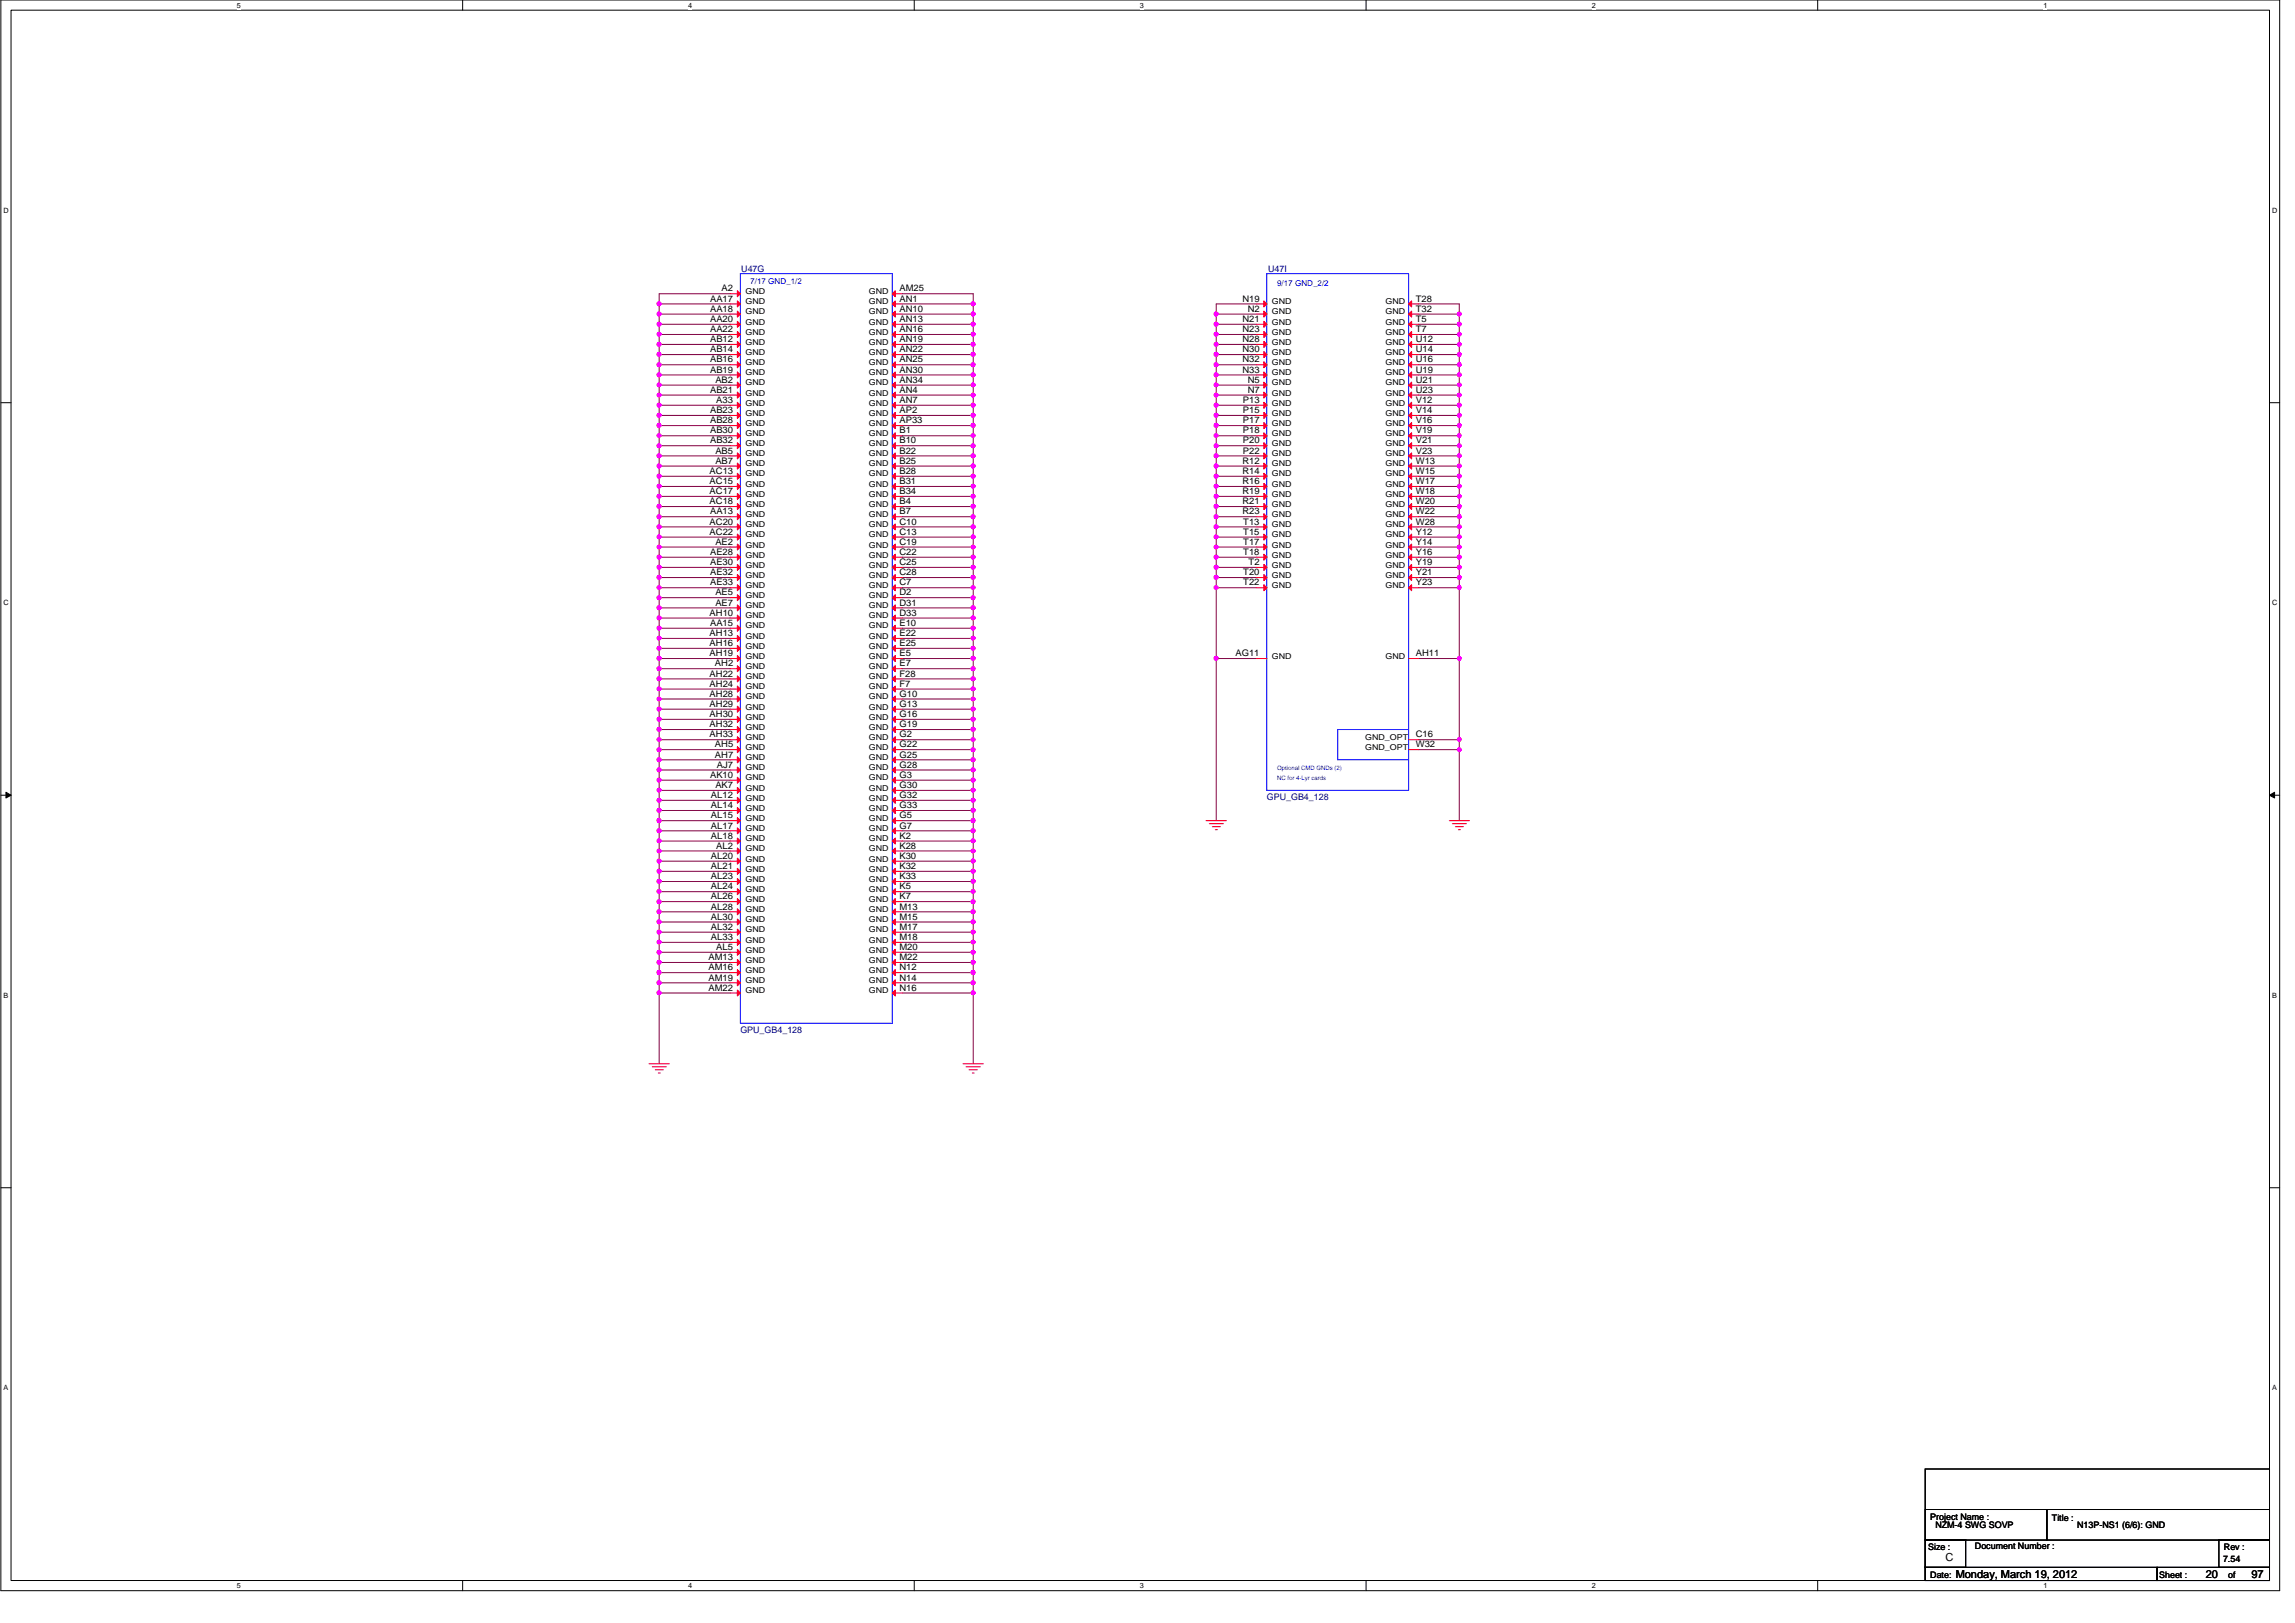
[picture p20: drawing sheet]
<svg xmlns="http://www.w3.org/2000/svg" width="420mm" height="297mm" viewBox="0 0 420 297" stroke-linecap="round" stroke-linejoin="round" font-family="sans-serif">
<defs><g id="words">
<g font-size="2">
<text x="356.2" y="285.6">C</text>
<text x="358" y="288.8">Monday, March 19, 2012</text>
<text x="403.8" y="288.8">20</text>
<text x="412.2" y="288.8">97</text>
</g>
<g font-size="1.7">
<text x="132.1" y="53.3">A2</text>
<text x="164.7" y="53.3">AM25</text>
<text x="130" y="58.9">AA20</text>
<text x="130" y="57.1">AA18</text>
<text x="130" y="55.2">AA17</text>
<text x="164.7" y="58.9">AN13</text>
<text x="164.7" y="57.1">AN10</text>
<text x="164.7" y="55.2">AN1</text>
<text x="227.4" y="58.9">N21</text>
<text x="227.4" y="55.2">N19</text>
<text x="228.4" y="57.1">N2</text>
<text x="259.2" y="58.9">T5</text>
<text x="259.2" y="57.1">T32</text>
<text x="259.2" y="55.2">T28</text>
<text x="130" y="64.5">AB14</text>
<text x="130" y="62.6">AB12</text>
<text x="130" y="60.8">AA22</text>
<text x="164.7" y="64.5">AN22</text>
<text x="164.7" y="62.6">AN19</text>
<text x="164.7" y="60.8">AN16</text>
<text x="227.4" y="64.5">N30</text>
<text x="227.4" y="62.6">N28</text>
<text x="227.4" y="60.8">N23</text>
<text x="259.2" y="64.5">U14</text>
<text x="259.2" y="62.6">U12</text>
<text x="259.2" y="60.8">T7</text>
<text x="130" y="71.9">AB21</text>
<text x="130" y="68.2">AB19</text>
<text x="130" y="66.3">AB16</text>
<text x="131" y="70.1">AB2</text>
<text x="164.7" y="71.9">AN4</text>
<text x="164.7" y="70.1">AN34</text>
<text x="164.7" y="68.2">AN30</text>
<text x="164.7" y="66.3">AN25</text>
<text x="227.4" y="68.2">N33</text>
<text x="227.4" y="66.3">N32</text>
<text x="228.4" y="71.9">N7</text>
<text x="228.4" y="70.1">N5</text>
<text x="259.2" y="71.9">U23</text>
<text x="259.2" y="70.1">U21</text>
<text x="259.2" y="68.2">U19</text>
<text x="259.2" y="66.3">U16</text>
<text x="130" y="77.5">AB28</text>
<text x="130" y="75.6">AB23</text>
<text x="131.1" y="73.7">A33</text>
<text x="164.7" y="77.5">AP33</text>
<text x="164.7" y="75.6">AP2</text>
<text x="164.7" y="73.7">AN7</text>
<text x="227.5" y="77.5">P17</text>
<text x="227.5" y="75.6">P15</text>
<text x="227.5" y="73.7">P13</text>
<text x="259.2" y="77.5">V16</text>
<text x="259.2" y="75.6">V14</text>
<text x="259.2" y="73.7">V12</text>
<text x="130" y="81.2">AB32</text>
<text x="130" y="79.3">AB30</text>
<text x="131" y="83">AB5</text>
<text x="164.7" y="83">B22</text>
<text x="164.7" y="81.2">B10</text>
<text x="164.7" y="79.3">B1</text>
<text x="227.5" y="83">P22</text>
<text x="227.5" y="81.2">P20</text>
<text x="227.5" y="79.3">P18</text>
<text x="259.2" y="83">V23</text>
<text x="259.2" y="81.2">V21</text>
<text x="259.2" y="79.3">V19</text>
<text x="129.9" y="88.6">AC15</text>
<text x="129.9" y="86.7">AC13</text>
<text x="131" y="84.9">AB7</text>
<text x="164.7" y="88.6">B31</text>
<text x="164.7" y="86.7">B28</text>
<text x="164.7" y="84.9">B25</text>
<text x="227.4" y="88.6">R16</text>
<text x="227.4" y="86.7">R14</text>
<text x="227.4" y="84.9">R12</text>
<text x="259.2" y="88.6">W17</text>
<text x="259.2" y="86.7">W15</text>
<text x="259.2" y="84.9">W13</text>
<text x="129.9" y="92.3">AC18</text>
<text x="129.9" y="90.4">AC17</text>
<text x="130" y="94.1">AA13</text>
<text x="164.7" y="94.1">B7</text>
<text x="164.7" y="92.3">B4</text>
<text x="164.7" y="90.4">B34</text>
<text x="227.4" y="94.1">R23</text>
<text x="227.4" y="92.3">R21</text>
<text x="227.4" y="90.4">R19</text>
<text x="259.2" y="94.1">W22</text>
<text x="259.2" y="92.3">W20</text>
<text x="259.2" y="90.4">W18</text>
<text x="129.9" y="97.9">AC22</text>
<text x="129.9" y="96">AC20</text>
<text x="130" y="101.6">AE28</text>
<text x="131" y="99.7">AE2</text>
<text x="164.7" y="101.6">C22</text>
<text x="164.7" y="99.7">C19</text>
<text x="164.7" y="97.9">C13</text>
<text x="164.7" y="96">C10</text>
<text x="227.6" y="101.6">T18</text>
<text x="227.6" y="99.7">T17</text>
<text x="227.6" y="97.9">T15</text>
<text x="227.6" y="96">T13</text>
<text x="259.2" y="101.6">Y16</text>
<text x="259.2" y="99.7">Y14</text>
<text x="259.2" y="97.9">Y12</text>
<text x="259.2" y="96">W28</text>
<text x="130" y="107.1">AE33</text>
<text x="130" y="105.3">AE32</text>
<text x="130" y="103.4">AE30</text>
<text x="164.7" y="107.1">C7</text>
<text x="164.7" y="105.3">C28</text>
<text x="164.7" y="103.4">C25</text>
<text x="227.6" y="107.1">T22</text>
<text x="227.6" y="105.3">T20</text>
<text x="228.6" y="103.4">T2</text>
<text x="259.2" y="107.1">Y23</text>
<text x="259.2" y="105.3">Y21</text>
<text x="259.2" y="103.4">Y19</text>
<text x="129.9" y="112.7">AH10</text>
<text x="131" y="110.8">AE7</text>
<text x="131" y="109">AE5</text>
<text x="164.7" y="112.7">D33</text>
<text x="164.7" y="110.8">D31</text>
<text x="164.7" y="109">D2</text>
<text x="129.9" y="118.2">AH16</text>
<text x="129.9" y="116.4">AH13</text>
<text x="130" y="114.6">AA15</text>
<text x="164.7" y="118.2">E25</text>
<text x="164.7" y="116.4">E22</text>
<text x="164.7" y="114.6">E10</text>
<text x="129.9" y="125.7">AH24</text>
<text x="129.9" y="123.8">AH22</text>
<text x="129.9" y="120.1">AH19</text>
<text x="130.9" y="122">AH2</text>
<text x="164.7" y="125.7">F7</text>
<text x="164.7" y="123.8">F28</text>
<text x="164.7" y="122">E7</text>
<text x="164.7" y="120.1">E5</text>
<text x="226.2" y="120.1">AG11</text>
<text x="259.2" y="120.1">AH11</text>
<text x="129.9" y="131.2">AH30</text>
<text x="129.9" y="129.4">AH29</text>
<text x="129.9" y="127.5">AH28</text>
<text x="164.7" y="131.2">G16</text>
<text x="164.7" y="129.4">G13</text>
<text x="164.7" y="127.5">G10</text>
<text x="129.9" y="135">AH33</text>
<text x="129.9" y="133.1">AH32</text>
<text x="130.9" y="136.8">AH5</text>
<text x="164.7" y="136.8">G22</text>
<text x="164.7" y="135">G2</text>
<text x="164.7" y="133.1">G19</text>
<text x="259.2" y="136.8">W32</text>
<text x="259.2" y="135">C16</text>
<text x="130" y="142.4">AK10</text>
<text x="130.9" y="138.6">AH7</text>
<text x="131.3" y="140.5">AJ7</text>
<text x="164.7" y="142.4">G3</text>
<text x="164.7" y="140.5">G28</text>
<text x="164.7" y="138.6">G25</text>
<text x="130.2" y="149.8">AL15</text>
<text x="130.2" y="147.9">AL14</text>
<text x="130.2" y="146">AL12</text>
<text x="131" y="144.2">AK7</text>
<text x="164.7" y="149.8">G5</text>
<text x="164.7" y="147.9">G33</text>
<text x="164.7" y="146">G32</text>
<text x="164.7" y="144.2">G30</text>
<text x="130.2" y="153.5">AL18</text>
<text x="130.2" y="151.6">AL17</text>
<text x="131.1" y="155.3">AL2</text>
<text x="164.7" y="155.3">K28</text>
<text x="164.7" y="153.5">K2</text>
<text x="164.7" y="151.6">G7</text>
<text x="130.2" y="160.9">AL23</text>
<text x="130.2" y="159">AL21</text>
<text x="130.2" y="157.2">AL20</text>
<text x="164.7" y="160.9">K33</text>
<text x="164.7" y="159">K32</text>
<text x="164.7" y="157.2">K30</text>
<text x="130.2" y="166.5">AL28</text>
<text x="130.2" y="164.6">AL26</text>
<text x="130.2" y="162.8">AL24</text>
<text x="164.7" y="166.5">M13</text>
<text x="164.7" y="164.6">K7</text>
<text x="164.7" y="162.8">K5</text>
<text x="130.2" y="172">AL33</text>
<text x="130.2" y="170.2">AL32</text>
<text x="130.2" y="168.3">AL30</text>
<text x="131.1" y="173.9">AL5</text>
<text x="164.7" y="173.9">M20</text>
<text x="164.7" y="172">M18</text>
<text x="164.7" y="170.2">M17</text>
<text x="164.7" y="168.3">M15</text>
<text x="129.7" y="179.5">AM19</text>
<text x="129.7" y="177.6">AM16</text>
<text x="129.7" y="175.7">AM13</text>
<text x="164.7" y="179.5">N14</text>
<text x="164.7" y="177.6">N12</text>
<text x="164.7" y="175.7">M22</text>
<text x="129.7" y="181.3">AM22</text>
<text x="164.7" y="181.3">N16</text>
<text x="353.4" y="278.1">Project Name :</text>
<text x="354.3" y="279.6">NZM-4 SWG SOVP</text>
<text x="375.7" y="278.3">Title :</text>
<text x="380.3" y="279.6">N13P-NS1 (6/6): GND</text>
<text x="353" y="283.7">Size :</text>
<text x="361.6" y="283.5">Document Number :</text>
<text x="407" y="285.9">7.54</text>
<text x="407.1" y="283.7">Rev :</text>
<text x="353.4" y="288.7">Date:</text>
<text x="395.3" y="288.7">Sheet :</text>
<text x="407.9" y="288.7">of</text>
</g>
<g font-size="1.7" fill="#000080">
<text x="135.7" y="49.9">U47G</text>
<text x="232.1" y="49.7">U47I</text>
<text x="231.9" y="146.5">GPU_GB4_128</text>
<text x="135.5" y="189.1">GPU_GB4_128</text>
</g>
<g font-size="1.5">
<text x="136.5" y="53.8">GND</text>
<text x="159.1" y="53.8">GND</text>
<text x="136.5" y="59.4">GND</text>
<text x="136.5" y="57.5">GND</text>
<text x="136.5" y="55.7">GND</text>
<text x="159.1" y="59.4">GND</text>
<text x="159.1" y="57.5">GND</text>
<text x="159.1" y="55.7">GND</text>
<text x="232.9" y="59.4">GND</text>
<text x="232.9" y="57.5">GND</text>
<text x="232.9" y="55.7">GND</text>
<text x="253.6" y="59.4">GND</text>
<text x="253.6" y="57.5">GND</text>
<text x="253.6" y="55.7">GND</text>
<text x="136.5" y="65">GND</text>
<text x="136.5" y="63.1">GND</text>
<text x="136.5" y="61.3">GND</text>
<text x="159.1" y="65">GND</text>
<text x="159.1" y="63.1">GND</text>
<text x="159.1" y="61.3">GND</text>
<text x="232.9" y="65">GND</text>
<text x="232.9" y="63.1">GND</text>
<text x="232.9" y="61.3">GND</text>
<text x="253.6" y="65">GND</text>
<text x="253.6" y="63.1">GND</text>
<text x="253.6" y="61.3">GND</text>
<text x="136.5" y="70.5">GND</text>
<text x="136.5" y="68.7">GND</text>
<text x="136.5" y="66.8">GND</text>
<text x="159.1" y="70.5">GND</text>
<text x="159.1" y="68.7">GND</text>
<text x="159.1" y="66.8">GND</text>
<text x="232.9" y="70.5">GND</text>
<text x="232.9" y="68.7">GND</text>
<text x="232.9" y="66.8">GND</text>
<text x="253.6" y="70.5">GND</text>
<text x="253.6" y="68.7">GND</text>
<text x="253.6" y="66.8">GND</text>
<text x="136.5" y="77.9">GND</text>
<text x="136.5" y="76.1">GND</text>
<text x="136.5" y="74.3">GND</text>
<text x="136.5" y="72.4">GND</text>
<text x="159.1" y="77.9">GND</text>
<text x="159.1" y="76.1">GND</text>
<text x="159.1" y="74.3">GND</text>
<text x="159.1" y="72.4">GND</text>
<text x="232.9" y="77.9">GND</text>
<text x="232.9" y="76.1">GND</text>
<text x="232.9" y="74.3">GND</text>
<text x="232.9" y="72.4">GND</text>
<text x="253.6" y="77.9">GND</text>
<text x="253.6" y="76.1">GND</text>
<text x="253.6" y="74.3">GND</text>
<text x="253.6" y="72.4">GND</text>
<text x="136.5" y="83.5">GND</text>
<text x="136.5" y="81.7">GND</text>
<text x="136.5" y="79.8">GND</text>
<text x="159.1" y="83.5">GND</text>
<text x="159.1" y="81.7">GND</text>
<text x="159.1" y="79.8">GND</text>
<text x="232.9" y="83.5">GND</text>
<text x="232.9" y="81.7">GND</text>
<text x="232.9" y="79.8">GND</text>
<text x="253.6" y="83.5">GND</text>
<text x="253.6" y="81.7">GND</text>
<text x="253.6" y="79.8">GND</text>
<text x="136.5" y="89.1">GND</text>
<text x="136.5" y="87.2">GND</text>
<text x="136.5" y="85.3">GND</text>
<text x="159.1" y="89.1">GND</text>
<text x="159.1" y="87.2">GND</text>
<text x="159.1" y="85.3">GND</text>
<text x="232.9" y="89.1">GND</text>
<text x="232.9" y="87.2">GND</text>
<text x="232.9" y="85.3">GND</text>
<text x="253.6" y="89.1">GND</text>
<text x="253.6" y="87.2">GND</text>
<text x="253.6" y="85.3">GND</text>
<text x="136.5" y="94.6">GND</text>
<text x="136.5" y="92.8">GND</text>
<text x="136.5" y="90.9">GND</text>
<text x="159.1" y="94.6">GND</text>
<text x="159.1" y="92.8">GND</text>
<text x="159.1" y="90.9">GND</text>
<text x="232.9" y="94.6">GND</text>
<text x="232.9" y="92.8">GND</text>
<text x="232.9" y="90.9">GND</text>
<text x="253.6" y="94.6">GND</text>
<text x="253.6" y="92.8">GND</text>
<text x="253.6" y="90.9">GND</text>
<text x="136.5" y="100.2">GND</text>
<text x="136.5" y="98.3">GND</text>
<text x="136.5" y="96.5">GND</text>
<text x="159.1" y="100.2">GND</text>
<text x="159.1" y="98.3">GND</text>
<text x="159.1" y="96.5">GND</text>
<text x="232.9" y="100.2">GND</text>
<text x="232.9" y="98.3">GND</text>
<text x="232.9" y="96.5">GND</text>
<text x="253.6" y="100.2">GND</text>
<text x="253.6" y="98.3">GND</text>
<text x="253.6" y="96.5">GND</text>
<text x="136.5" y="107.6">GND</text>
<text x="136.5" y="105.7">GND</text>
<text x="136.5" y="103.9">GND</text>
<text x="136.5" y="102.1">GND</text>
<text x="159.1" y="107.6">GND</text>
<text x="159.1" y="105.7">GND</text>
<text x="159.1" y="103.9">GND</text>
<text x="159.1" y="102.1">GND</text>
<text x="232.9" y="107.6">GND</text>
<text x="232.9" y="105.7">GND</text>
<text x="232.9" y="103.9">GND</text>
<text x="232.9" y="102.1">GND</text>
<text x="253.6" y="107.6">GND</text>
<text x="253.6" y="105.7">GND</text>
<text x="253.6" y="103.9">GND</text>
<text x="253.6" y="102.1">GND</text>
<text x="136.5" y="113.2">GND</text>
<text x="136.5" y="111.3">GND</text>
<text x="136.5" y="109.5">GND</text>
<text x="159.1" y="113.2">GND</text>
<text x="159.1" y="111.3">GND</text>
<text x="159.1" y="109.5">GND</text>
<text x="136.5" y="118.7">GND</text>
<text x="136.5" y="116.9">GND</text>
<text x="136.5" y="115">GND</text>
<text x="159.1" y="118.7">GND</text>
<text x="159.1" y="116.9">GND</text>
<text x="159.1" y="115">GND</text>
<text x="136.5" y="124.3">GND</text>
<text x="136.5" y="122.4">GND</text>
<text x="136.5" y="120.6">GND</text>
<text x="159.1" y="124.3">GND</text>
<text x="159.1" y="122.4">GND</text>
<text x="159.1" y="120.6">GND</text>
<text x="232.9" y="120.6">GND</text>
<text x="253.6" y="120.6">GND</text>
<text x="136.5" y="131.7">GND</text>
<text x="136.5" y="129.9">GND</text>
<text x="136.5" y="128">GND</text>
<text x="136.5" y="126.2">GND</text>
<text x="159.1" y="131.7">GND</text>
<text x="159.1" y="129.9">GND</text>
<text x="159.1" y="128">GND</text>
<text x="159.1" y="126.2">GND</text>
<text x="136.5" y="137.3">GND</text>
<text x="136.5" y="135.4">GND</text>
<text x="136.5" y="133.6">GND</text>
<text x="159.1" y="137.3">GND</text>
<text x="159.1" y="135.4">GND</text>
<text x="159.1" y="133.6">GND</text>
<text x="249.9" y="137.3">GND_OPT</text>
<text x="249.9" y="135.4">GND_OPT</text>
<text x="136.5" y="142.8">GND</text>
<text x="136.5" y="141">GND</text>
<text x="136.5" y="139.1">GND</text>
<text x="159.1" y="142.8">GND</text>
<text x="159.1" y="141">GND</text>
<text x="159.1" y="139.1">GND</text>
<text x="136.5" y="148.4">GND</text>
<text x="136.5" y="146.6">GND</text>
<text x="136.5" y="144.7">GND</text>
<text x="159.1" y="148.4">GND</text>
<text x="159.1" y="146.6">GND</text>
<text x="159.1" y="144.7">GND</text>
<text x="136.5" y="155.8">GND</text>
<text x="136.5" y="154">GND</text>
<text x="136.5" y="152.1">GND</text>
<text x="136.5" y="150.2">GND</text>
<text x="159.1" y="155.8">GND</text>
<text x="159.1" y="154">GND</text>
<text x="159.1" y="152.1">GND</text>
<text x="159.1" y="150.2">GND</text>
<text x="136.5" y="161.4">GND</text>
<text x="136.5" y="159.5">GND</text>
<text x="136.5" y="157.7">GND</text>
<text x="159.1" y="161.4">GND</text>
<text x="159.1" y="159.5">GND</text>
<text x="159.1" y="157.7">GND</text>
<text x="136.5" y="167">GND</text>
<text x="136.5" y="165.1">GND</text>
<text x="136.5" y="163.2">GND</text>
<text x="159.1" y="167">GND</text>
<text x="159.1" y="165.1">GND</text>
<text x="159.1" y="163.2">GND</text>
<text x="136.5" y="172.5">GND</text>
<text x="136.5" y="170.6">GND</text>
<text x="136.5" y="168.8">GND</text>
<text x="159.1" y="172.5">GND</text>
<text x="159.1" y="170.6">GND</text>
<text x="159.1" y="168.8">GND</text>
<text x="136.5" y="179.9">GND</text>
<text x="136.5" y="178.1">GND</text>
<text x="136.5" y="176.2">GND</text>
<text x="136.5" y="174.4">GND</text>
<text x="159.1" y="179.9">GND</text>
<text x="159.1" y="178.1">GND</text>
<text x="159.1" y="176.2">GND</text>
<text x="159.1" y="174.4">GND</text>
<text x="136.5" y="181.8">GND</text>
<text x="159.1" y="181.8">GND</text>
</g>
<g font-size="1.5" fill="#00f">
<text x="137.4" y="52">7/17 GND_1/2</text>
<text x="233.8" y="52.4">9/17 GND_2/2</text>
</g>
<g font-size="1.3">
<text x="43.3" y="1.4">5</text>
<text x="126" y="1.4">4</text>
<text x="208.7" y="1.4">3</text>
<text x="291.4" y="1.4">2</text>
<text x="374.1" y="1.4">1</text>
<text x=".6" y="38.9">D</text>
<text x="416" y="38.9">D</text>
<text x=".6" y="110.8">C</text>
<text x="416" y="110.8">C</text>
<text x=".6" y="182.6">B</text>
<text x="416" y="182.6">B</text>
<text x=".6" y="254.5">A</text>
<text x="416" y="254.5">A</text>
<text x="43.3" y="290.7">5</text>
<text x="126" y="290.7">4</text>
<text x="208.7" y="290.7">3</text>
<text x="291.4" y="290.7">2</text>
<text x="374.1" y="290.7">1</text>
</g>
<g font-size="1.1" fill="#00f">
<text x="233.8" y="142.7">NC for 4-Lyr cards</text>
<text x="233.8" y="140.9">Optional CMD GNDs (2)</text>
</g>
</g></defs>
<path d="M.2 0h417.2v291.1h-417.2zM2 1.9h413.5v287.4h-413.5z" fill="none" stroke="#000" stroke-width=".18"/>
<g fill="#fff">
<path d="M43.3 .2h.8v1.5h-.8z"/>
<path d="M43.3 289.5h.8v1.5h-.8z"/>
</g>
<path d="M84.7 0v1.9M84.7 289.3v1.8" fill="none" stroke="#000" stroke-width=".18"/>
<g fill="#fff">
<path d="M126 .2h.7v1.5h-.7z"/>
<path d="M126 289.5h.7v1.5h-.7z"/>
</g>
<path d="M167.4 0v1.9M167.4 289.3v1.8" fill="none" stroke="#000" stroke-width=".18"/>
<g fill="#fff">
<path d="M208.7 .2h.7v1.5h-.7z"/>
<path d="M208.7 289.5h.7v1.5h-.7z"/>
</g>
<path d="M250.1 0v1.9M250.1 289.3v1.8" fill="none" stroke="#000" stroke-width=".18"/>
<g fill="#fff">
<path d="M291.4 .2h.7v1.5h-.7z"/>
<path d="M291.4 289.5h.7v1.5h-.7z"/>
</g>
<path d="M332.8 0v1.9M332.8 289.3v1.8" fill="none" stroke="#000" stroke-width=".18"/>
<g fill="#fff">
<path d="M374.1 .2h.7v1.5h-.7z"/>
<path d="M374.1 289.5h.7v1.5h-.7z"/>
<path d="M.6 37.8h1v1.4h-1z"/>
<path d="M416 37.8h.9v1.4h-.9z"/>
<path d="M.6 109.6h1v1.5h-1z"/>
<path d="M416 109.6h.9v1.5h-.9z"/>
</g>
<path d="M.2 73.7h1.8M415.5 73.7h1.9" fill="none" stroke="#000" stroke-width=".18"/>
<g fill="#fff">
<path d="M.6 181.4h.9v1.5h-.9z"/>
<path d="M416 181.4h.8v1.5h-.8z"/>
</g>
<path d="M.2 145.5h1.8M415.5 145.5h1.9" fill="none" stroke="#000" stroke-width=".18"/>
<path d="M1.1 145l.9 .5-.9 .5zM415.5 145.5l.9-.5v1z" fill="#000" stroke="#000" stroke-width=".18"/>
<g fill="#fff">
<path d="M.6 253.3h.8v1.5h-.8z"/>
<path d="M416 253.3h.8v1.5h-.8z"/>
</g>
<path d="M.2 217.4h1.8M415.5 217.4h1.9M352.5 276.3h22.2v5.6h-22.2zM352.5 268.9h63v20.4h-63zM374.7 276.3h40.8v5.6h-40.8zM352.5 281.9h7.4v5h-7.4zM352.5 286.9h42.4v2.4h-42.4zM394.9 286.9h20.6v2.4h-20.6zM406.2 281.9h9.3v5h-9.3z" fill="none" stroke="#000" stroke-width=".18"/>
<g fill="none" stroke="#800040" stroke-width=".18">
<path d="M120.7 55.6h13M120.7 57.5h13M120.7 59.4h13M120.7 55.6v7.4M133.7 53.8h-13v1.8M165.2 53.8h13v1.8M165.2 55.6h13M165.2 57.5h13M165.2 59.4h13M178.2 57.5v1.9M178.2 55.6v1.9M178.2 59.4v1.8"/>
<path d="M222.7 57.5h7.4M222.7 59.4h7.4M222.7 57.5v1.9M222.7 59.4v1.8M230.1 55.6h-7.4v1.9M259.7 55.6h7.5v1.9M259.7 57.5h7.5M259.7 59.4h7.5M267.2 59.4v1.8M267.2 57.5v1.9M120.7 61.2h13M120.7 63h13"/>
<path d="M120.7 64.9h13M120.7 66.8h13M120.7 68.6h13M120.7 70.5h13M120.7 72.3h13M120.7 74.2h13M120.7 76h13M120.7 77.9h13M120.7 79.8h13M120.7 74.2v1.8M120.7 72.3v1.9M120.7 64.9v3.7"/>
<path d="M120.7 63v1.9M120.7 79.8v1.8M120.7 76v3.8M120.7 68.6v3.7M165.2 61.2h13M165.2 63h13M165.2 64.9h13M165.2 66.8h13M165.2 68.6h13M165.2 70.5h13M165.2 72.3h13M165.2 74.2h13"/>
<path d="M165.2 76h13M165.2 77.9h13M165.2 79.8h13M178.2 79.8v1.8M178.2 77.9v1.9M178.2 76v1.9M178.2 74.2v1.8M178.2 72.3v1.9M178.2 70.5v1.8M178.2 68.6v1.9M178.2 66.8v1.8M178.2 64.9v1.9"/>
<path d="M178.2 63v1.9M178.2 61.2v1.8M222.7 64.9v1.9M222.7 63v1.9M222.7 79.8v1.8M222.7 76v1.9M222.7 61.2h7.4M222.7 63h7.4M222.7 64.9h7.4M222.7 66.8h7.4M222.7 68.6h7.4M222.7 70.5h7.4"/>
<path d="M222.7 72.3h7.4M222.7 74.2h7.4M222.7 76h7.4M222.7 77.9h7.4M222.7 79.8h7.4M222.7 74.2v1.8M222.7 70.5v1.8M222.7 66.8v1.8M222.7 77.9v1.9M222.7 72.3v1.9M222.7 68.6v1.9M222.7 61.2v1.8"/>
<path d="M259.7 61.2h7.5M259.7 63h7.5M259.7 64.9h7.5M259.7 66.8h7.5M259.7 68.6h7.5M259.7 70.5h7.5M259.7 72.3h7.5M259.7 74.2h7.5M259.7 76h7.5M259.7 77.9h7.5M259.7 79.8h7.5M267.2 66.8v1.8"/>
<path d="M267.2 64.9v1.9M267.2 72.3v1.9M267.2 68.6v3.7M267.2 77.9v3.7M267.2 76v1.9M267.2 74.2v1.8M267.2 63v1.9M267.2 61.2v1.8M120.7 81.6h13M120.7 83.4h13M120.7 85.3h13M120.7 87.2h13"/>
<path d="M120.7 89h13M120.7 90.8h13M120.7 92.7h13M120.7 94.6h13M120.7 96.4h13M120.7 98.3h13M120.7 96.4v1.9M120.7 94.6v1.8M120.7 98.3v1.8M120.7 89v1.8M120.7 87.2v1.8M120.7 85.3v1.9"/>
<path d="M120.7 83.4v1.9M120.7 90.8v1.9M120.7 92.7v1.9M120.7 81.6v1.8M165.2 81.6h13M165.2 83.4h13M165.2 85.3h13M165.2 87.2h13M165.2 89h13M165.2 90.8h13M165.2 92.7h13M165.2 94.6h13"/>
<path d="M165.2 96.4h13M165.2 98.3h13M178.2 94.6v1.8M178.2 92.7v1.9M178.2 90.8v1.9M178.2 89v1.8M178.2 87.2v1.8M178.2 85.3v1.9M178.2 83.4v1.9M178.2 81.6v1.8M178.2 98.3v1.8M178.2 96.4v1.9"/>
<path d="M222.7 81.6h7.4M222.7 83.4h7.4M222.7 85.3h7.4M222.7 87.2h7.4M222.7 89h7.4M222.7 90.8h7.4M222.7 92.7h7.4M222.7 94.6h7.4M222.7 96.4h7.4M222.7 98.3h7.4M222.7 90.8v1.9M222.7 89v1.8"/>
<path d="M222.7 87.2v1.8M222.7 83.4v1.9M222.7 81.6v1.8M222.7 98.3v1.8M222.7 96.4v1.9M222.7 94.6v1.8M222.7 92.7v1.9M222.7 85.3v1.9M259.7 81.6h7.5M259.7 83.4h7.5M259.7 85.3h7.5M259.7 87.2h7.5"/>
<path d="M259.7 89h7.5M259.7 90.8h7.5M259.7 92.7h7.5M259.7 94.6h7.5M259.7 96.4h7.5M259.7 98.3h7.5M267.2 96.4v1.9M267.2 94.6v1.8M267.2 92.7v1.9M267.2 98.3v1.8M267.2 90.8v1.9M267.2 89v1.8"/>
<path d="M267.2 87.2v1.8M267.2 85.3v1.9M267.2 83.4v1.9M267.2 81.6v1.8M120.7 100.1h13M120.7 102h13M120.7 103.8h13M120.7 105.7h13M120.7 107.6h13M120.7 109.4h13M120.7 111.3h13M120.7 113.1h13"/>
<path d="M120.7 115h13M120.7 116.8h13M120.7 118.7h13M120.7 118.7v3.7M120.7 109.4v9.3M120.7 102v1.8M120.7 107.6v1.8M120.7 105.7v1.9M120.7 103.8v1.9M120.7 100.1v1.9M165.2 100.1h13M165.2 102h13"/>
<path d="M165.2 103.8h13M165.2 105.7h13M165.2 107.6h13M165.2 109.4h13M165.2 111.3h13M165.2 113.1h13M165.2 115h13M165.2 116.8h13M165.2 118.7h13M178.2 113.1v1.9M178.2 100.1v1.9M178.2 118.7v1.8"/>
<path d="M178.2 116.8v1.9M178.2 115v1.8M178.2 111.3v1.8M178.2 109.4v1.9M178.2 107.6v1.8M178.2 105.7v1.9M178.2 103.8v1.9M178.2 102v1.8M222.7 100.1h7.4M222.7 102h7.4M222.7 103.8h7.4M222.7 105.7h7.4"/>
<path d="M222.7 107.6h7.4M222.7 107.6v12.9M222.7 105.7v1.9M222.7 102v1.8M222.7 100.1v1.9M222.7 103.8v1.9M259.7 100.1h7.5M259.7 102h7.5M259.7 103.8h7.5M259.7 105.7h7.5M259.7 107.6h7.5M267.2 107.6v12.9"/>
<path d="M267.2 100.1v1.9M267.2 102v3.7M267.2 105.7v1.9M120.7 120.5h13M120.7 122.4h13M120.7 124.2h13M120.7 126.1h13M120.7 127.9h13M120.7 129.8h13M120.7 131.7h13M120.7 133.5h13M120.7 135.4h13"/>
<path d="M120.7 137.2h13M120.7 139.1h13M120.7 135.4v1.8M120.7 133.5v1.9M120.7 129.8v3.7M120.7 126.1v1.8M120.7 122.4v3.7M120.7 137.2v9.3M120.7 127.9v1.9M165.2 120.5h13M165.2 122.4h13M165.2 124.2h13"/>
<path d="M165.2 126.1h13M165.2 127.9h13M165.2 129.8h13M165.2 131.7h13M165.2 133.5h13M165.2 135.4h13M165.2 137.2h13M165.2 139.1h13M178.2 127.9v1.9M178.2 120.5v1.9M178.2 135.4v1.8M178.2 129.8v1.9"/>
<path d="M178.2 131.7v1.8M178.2 126.1v1.8M178.2 133.5v1.9M178.2 137.2v1.9M178.2 122.4v1.8M178.2 124.2v1.9M178.2 139.1v1.8M222.7 120.5v29.7M222.7 120.5h7.4M259.7 137.2h7.5M259.7 120.5h7.5M259.7 135.4h7.5"/>
<path d="M267.2 135.4v1.8M267.2 137.2v13M267.2 120.5v14.9M120.7 140.9h13M120.7 142.8h13M120.7 144.7h13M120.7 146.5h13M120.7 148.3h13M120.7 150.2h13M120.7 152.1h13M120.7 153.9h13M120.7 155.7h13"/>
<path d="M120.7 157.6h13M120.7 159.5h13M120.7 159.5v1.8M120.7 157.6v1.9M120.7 155.7v1.9M120.7 153.9v1.8M120.7 152.1v1.8M120.7 150.2v1.9M120.7 146.5v3.7M165.2 140.9h13M165.2 142.8h13M165.2 144.7h13"/>
<path d="M165.2 146.5h13M165.2 148.3h13M165.2 150.2h13M165.2 152.1h13M165.2 153.9h13M165.2 155.7h13M165.2 157.6h13M165.2 159.5h13M178.2 159.5v1.8M178.2 150.2v1.9M178.2 148.3v1.9M178.2 146.5v1.8"/>
<path d="M178.2 144.7v1.8M178.2 142.8v1.9M178.2 140.9v1.9M178.2 155.7v1.9M178.2 157.6v1.9M178.2 153.9v1.8M178.2 152.1v1.8M120.7 161.3h13M120.7 163.2h13M120.7 165h13M120.7 166.9h13M120.7 168.7h13"/>
<path d="M120.7 170.6h13M120.7 172.5h13M120.7 174.3h13M120.7 176.1h13M120.7 178h13M120.7 179.9h13M120.7 179.9v1.8M120.7 166.9v1.8M120.7 165v1.9M120.7 161.3v1.9M120.7 168.7v3.8M120.7 163.2v1.8"/>
<path d="M120.7 174.3v1.8M120.7 172.5v1.8M120.7 176.1v3.8M165.2 161.3h13M165.2 163.2h13M165.2 165h13M165.2 166.9h13M165.2 168.7h13M165.2 170.6h13M165.2 172.5h13M165.2 174.3h13M165.2 176.1h13"/>
<path d="M165.2 178h13M165.2 179.9h13M178.2 179.9v1.8M178.2 166.9v1.8M178.2 174.3v1.8M178.2 172.5v1.8M178.2 176.1v3.8M178.2 170.6v1.9M178.2 163.2v1.8M178.2 161.3v1.9M178.2 168.7v1.9M178.2 165v1.9"/>
<path d="M133.7 181.7h-13v13M165.2 181.7h13M178.2 181.7v13"/>
</g>
<g fill="#f0f" stroke="#f0f" stroke-width=".18">
<circle cx="267.2" cy="135.3" r=".34"/>
<circle cx="222.6" cy="120.5" r=".37"/>
<circle cx="222.6" cy="64.9" r=".37"/>
<circle cx="222.6" cy="63" r=".36"/>
<circle cx="222.6" cy="79.7" r=".36"/>
<circle cx="222.6" cy="76" r=".37"/>
<circle cx="120.7" cy="55.6" r=".37"/>
<circle cx="120.7" cy="57.5" r=".37"/>
<circle cx="120.7" cy="59.3" r=".37"/>
<circle cx="120.7" cy="61.2" r=".36"/>
<circle cx="120.7" cy="63" r=".36"/>
<circle cx="120.7" cy="66.7" r=".37"/>
<circle cx="120.7" cy="70.4" r=".36"/>
<circle cx="120.7" cy="72.3" r=".36"/>
<circle cx="120.7" cy="77.9" r=".37"/>
<circle cx="120.7" cy="83.4" r=".37"/>
<circle cx="120.7" cy="92.7" r=".37"/>
<circle cx="120.7" cy="102" r=".37"/>
<circle cx="120.7" cy="113.1" r=".37"/>
<circle cx="120.7" cy="115" r=".37"/>
<circle cx="120.7" cy="116.8" r=".36"/>
<circle cx="120.7" cy="118.7" r=".36"/>
<circle cx="120.7" cy="120.5" r=".37"/>
<circle cx="120.7" cy="124.2" r=".37"/>
<circle cx="120.7" cy="129.8" r=".37"/>
<circle cx="120.7" cy="131.6" r=".37"/>
<circle cx="120.7" cy="139" r=".37"/>
<circle cx="120.7" cy="140.9" r=".37"/>
<circle cx="120.7" cy="142.8" r=".37"/>
<circle cx="120.7" cy="144.6" r=".36"/>
<circle cx="120.7" cy="146.5" r=".36"/>
<circle cx="120.7" cy="148.3" r=".37"/>
<circle cx="120.7" cy="163.1" r=".36"/>
<circle cx="120.7" cy="165" r=".36"/>
<circle cx="120.7" cy="166.9" r=".37"/>
<circle cx="120.7" cy="170.6" r=".37"/>
<circle cx="120.7" cy="172.4" r=".36"/>
<circle cx="120.7" cy="178" r=".37"/>
<circle cx="120.7" cy="179.8" r=".37"/>
<circle cx="120.7" cy="181.7" r=".36"/>
<circle cx="120.7" cy="159.4" r=".37"/>
<circle cx="120.7" cy="157.6" r=".37"/>
<circle cx="120.7" cy="155.7" r=".36"/>
<circle cx="120.7" cy="135.3" r=".36"/>
<circle cx="120.7" cy="133.5" r=".37"/>
<circle cx="120.7" cy="161.3" r=".37"/>
<circle cx="120.7" cy="126.1" r=".36"/>
<circle cx="120.7" cy="122.4" r=".37"/>
<circle cx="120.7" cy="168.7" r=".37"/>
<circle cx="120.7" cy="137.2" r=".36"/>
<circle cx="120.7" cy="174.3" r=".36"/>
<circle cx="120.7" cy="153.9" r=".36"/>
<circle cx="120.7" cy="152" r=".37"/>
<circle cx="120.7" cy="150.2" r=".37"/>
<circle cx="120.7" cy="127.9" r=".36"/>
<circle cx="120.7" cy="176.1" r=".37"/>
<circle cx="120.7" cy="111.2" r=".37"/>
<circle cx="120.7" cy="109.4" r=".36"/>
<circle cx="120.7" cy="96.4" r=".37"/>
<circle cx="120.7" cy="94.5" r=".37"/>
<circle cx="120.7" cy="98.3" r=".36"/>
<circle cx="120.7" cy="74.1" r=".37"/>
<circle cx="120.7" cy="64.9" r=".37"/>
<circle cx="120.7" cy="89" r=".36"/>
<circle cx="120.7" cy="87.1" r=".37"/>
<circle cx="120.7" cy="85.3" r=".37"/>
<circle cx="120.7" cy="107.5" r=".36"/>
<circle cx="120.7" cy="105.7" r=".37"/>
<circle cx="120.7" cy="79.7" r=".36"/>
<circle cx="120.7" cy="76" r=".37"/>
<circle cx="120.7" cy="103.8" r=".37"/>
<circle cx="120.7" cy="100.1" r=".36"/>
<circle cx="120.7" cy="90.8" r=".36"/>
<circle cx="120.7" cy="68.6" r=".37"/>
<circle cx="120.7" cy="81.6" r=".36"/>
<circle cx="267.2" cy="137.2" r=".34"/>
<circle cx="178.1" cy="55.6" r=".37"/>
<circle cx="178.1" cy="59.3" r=".37"/>
<circle cx="178.2" cy="61.2" r=".36"/>
<circle cx="178.2" cy="63" r=".36"/>
<circle cx="178.1" cy="96.4" r=".37"/>
<circle cx="178.1" cy="102" r=".37"/>
<circle cx="178.2" cy="116.8" r=".36"/>
<circle cx="178.2" cy="118.7" r=".36"/>
<circle cx="178.1" cy="140.9" r=".37"/>
<circle cx="178.1" cy="152" r=".37"/>
<circle cx="178.2" cy="153.9" r=".36"/>
<circle cx="178.2" cy="165" r=".36"/>
<circle cx="178.1" cy="170.6" r=".37"/>
<circle cx="178.2" cy="172.4" r=".36"/>
<circle cx="178.1" cy="178" r=".37"/>
<circle cx="178.1" cy="129.8" r=".37"/>
<circle cx="178.1" cy="122.4" r=".37"/>
<circle cx="178.2" cy="137.2" r=".36"/>
<circle cx="178.2" cy="81.6" r=".36"/>
<circle cx="178.2" cy="79.7" r=".36"/>
<circle cx="178.1" cy="131.6" r=".37"/>
<circle cx="178.1" cy="133.5" r=".37"/>
<circle cx="178.2" cy="127.9" r=".36"/>
<circle cx="178.1" cy="57.5" r=".37"/>
<circle cx="178.2" cy="135.3" r=".36"/>
<circle cx="178.1" cy="94.5" r=".37"/>
<circle cx="178.1" cy="92.7" r=".37"/>
<circle cx="178.2" cy="90.8" r=".36"/>
<circle cx="178.2" cy="89" r=".36"/>
<circle cx="178.1" cy="87.1" r=".37"/>
<circle cx="178.1" cy="85.3" r=".37"/>
<circle cx="178.1" cy="115" r=".37"/>
<circle cx="178.1" cy="83.4" r=".37"/>
<circle cx="178.1" cy="124.2" r=".37"/>
<circle cx="178.1" cy="77.9" r=".37"/>
<circle cx="178.1" cy="76" r=".37"/>
<circle cx="178.1" cy="74.1" r=".37"/>
<circle cx="178.2" cy="72.3" r=".36"/>
<circle cx="178.2" cy="70.4" r=".36"/>
<circle cx="178.1" cy="68.6" r=".37"/>
<circle cx="178.1" cy="66.7" r=".37"/>
<circle cx="178.1" cy="64.9" r=".37"/>
<circle cx="178.2" cy="126.1" r=".36"/>
<circle cx="178.2" cy="100.1" r=".36"/>
<circle cx="178.2" cy="98.3" r=".36"/>
<circle cx="178.1" cy="120.5" r=".37"/>
<circle cx="178.1" cy="113.1" r=".37"/>
<circle cx="178.1" cy="111.2" r=".37"/>
<circle cx="178.2" cy="109.4" r=".36"/>
<circle cx="178.2" cy="107.5" r=".36"/>
<circle cx="178.1" cy="105.7" r=".37"/>
<circle cx="178.1" cy="103.8" r=".37"/>
<circle cx="178.1" cy="139" r=".37"/>
<circle cx="178.1" cy="161.3" r=".37"/>
<circle cx="178.1" cy="168.7" r=".37"/>
<circle cx="178.1" cy="150.2" r=".37"/>
<circle cx="178.1" cy="148.3" r=".37"/>
<circle cx="178.2" cy="146.5" r=".36"/>
<circle cx="178.2" cy="144.6" r=".36"/>
<circle cx="178.1" cy="142.8" r=".37"/>
<circle cx="178.1" cy="176.1" r=".37"/>
<circle cx="178.2" cy="174.3" r=".36"/>
<circle cx="178.1" cy="157.6" r=".37"/>
<circle cx="178.1" cy="179.8" r=".37"/>
<circle cx="178.1" cy="159.4" r=".37"/>
<circle cx="178.2" cy="163.1" r=".36"/>
<circle cx="178.1" cy="166.9" r=".37"/>
<circle cx="178.2" cy="155.7" r=".36"/>
<circle cx="178.2" cy="181.7" r=".36"/>
<circle cx="267.2" cy="70.4" r=".34"/>
<circle cx="267.2" cy="79.7" r=".34"/>
<circle cx="267.1" cy="103.8" r=".35"/>
<circle cx="222.6" cy="77.9" r=".37"/>
<circle cx="267.2" cy="107.5" r=".34"/>
<circle cx="267.1" cy="96.4" r=".35"/>
<circle cx="267.1" cy="94.5" r=".35"/>
<circle cx="267.1" cy="92.7" r=".35"/>
<circle cx="267.2" cy="100.1" r=".34"/>
<circle cx="267.1" cy="66.7" r=".35"/>
<circle cx="267.1" cy="64.9" r=".35"/>
<circle cx="267.2" cy="72.3" r=".34"/>
<circle cx="267.1" cy="68.6" r=".35"/>
<circle cx="267.1" cy="102" r=".35"/>
<circle cx="267.2" cy="98.3" r=".34"/>
<circle cx="267.2" cy="90.8" r=".34"/>
<circle cx="267.2" cy="89" r=".34"/>
<circle cx="267.1" cy="87.1" r=".35"/>
<circle cx="267.1" cy="85.3" r=".35"/>
<circle cx="267.1" cy="83.4" r=".35"/>
<circle cx="267.1" cy="105.7" r=".35"/>
<circle cx="267.2" cy="81.6" r=".34"/>
<circle cx="267.1" cy="77.9" r=".35"/>
<circle cx="267.1" cy="76" r=".35"/>
<circle cx="267.1" cy="74.1" r=".35"/>
<circle cx="267.2" cy="63" r=".34"/>
<circle cx="267.2" cy="61.2" r=".34"/>
<circle cx="267.1" cy="59.3" r=".35"/>
<circle cx="267.1" cy="57.5" r=".35"/>
<circle cx="222.6" cy="107.5" r=".36"/>
<circle cx="222.6" cy="90.8" r=".36"/>
<circle cx="222.6" cy="89" r=".36"/>
<circle cx="222.6" cy="87.1" r=".37"/>
<circle cx="222.6" cy="74.1" r=".37"/>
<circle cx="222.6" cy="70.4" r=".36"/>
<circle cx="222.6" cy="57.5" r=".37"/>
<circle cx="222.6" cy="83.4" r=".37"/>
<circle cx="222.6" cy="81.6" r=".36"/>
<circle cx="222.6" cy="105.7" r=".37"/>
<circle cx="222.6" cy="102" r=".37"/>
<circle cx="222.6" cy="66.7" r=".37"/>
<circle cx="222.6" cy="100.1" r=".36"/>
<circle cx="222.6" cy="98.3" r=".36"/>
<circle cx="222.6" cy="96.4" r=".37"/>
<circle cx="222.6" cy="94.5" r=".37"/>
<circle cx="222.6" cy="92.7" r=".37"/>
<circle cx="222.6" cy="72.3" r=".36"/>
<circle cx="222.6" cy="68.6" r=".37"/>
<circle cx="222.6" cy="85.3" r=".37"/>
<circle cx="222.6" cy="103.8" r=".37"/>
<circle cx="222.6" cy="61.2" r=".36"/>
<circle cx="222.6" cy="59.3" r=".37"/>
<circle cx="267.1" cy="120.5" r=".35"/>
</g>
<g fill="none" stroke="#f00" stroke-width=".18">
<path d="M133.7 59.4h1.8M133.7 57.5h1.8M133.7 55.6h1.8M133.7 53.8h1.8M163.4 59.4h1.8M163.4 57.5h1.8M163.4 55.6h1.8M163.4 53.8h1.8M230.1 59.4h1.8M230.1 57.5h1.8M230.1 55.6h1.8M257.9 59.4h1.8"/>
<path d="M257.9 57.5h1.8M257.9 55.6h1.8M133.7 79.8h1.8M133.7 77.9h1.8M133.7 76h1.8M133.7 74.2h1.8M133.7 72.3h1.8M133.7 70.5h1.8M133.7 68.6h1.8M133.7 66.8h1.8M133.7 64.9h1.8M133.7 63h1.8"/>
<path d="M133.7 61.2h1.8M163.4 79.8h1.8M163.4 77.9h1.8M163.4 76h1.8M163.4 74.2h1.8M163.4 72.3h1.8M163.4 70.5h1.8M163.4 68.6h1.8M163.4 66.8h1.8M163.4 64.9h1.8M163.4 63h1.8M163.4 61.2h1.8"/>
<path d="M230.1 79.8h1.8M230.1 77.9h1.8M230.1 76h1.8M230.1 74.2h1.8M230.1 72.3h1.8M230.1 70.5h1.8M230.1 68.6h1.8M230.1 66.8h1.8M230.1 64.9h1.8M230.1 63h1.8M230.1 61.2h1.8M257.9 79.8h1.8"/>
<path d="M257.9 77.9h1.8M257.9 76h1.8M257.9 74.2h1.8M257.9 72.3h1.8M257.9 70.5h1.8M257.9 68.6h1.8M257.9 66.8h1.8M257.9 64.9h1.8M257.9 63h1.8M257.9 61.2h1.8M133.7 98.3h1.8M133.7 96.4h1.8"/>
<path d="M133.7 94.6h1.8M133.7 92.7h1.8M133.7 90.8h1.8M133.7 89h1.8M133.7 87.2h1.8M133.7 85.3h1.8M133.7 83.4h1.8M133.7 81.6h1.8M163.4 98.3h1.8M163.4 96.4h1.8M163.4 94.6h1.8M163.4 92.7h1.8"/>
<path d="M163.4 90.8h1.8M163.4 89h1.8M163.4 87.2h1.8M163.4 85.3h1.8M163.4 83.4h1.8M163.4 81.6h1.8M230.1 98.3h1.8M230.1 96.4h1.8M230.1 94.6h1.8M230.1 92.7h1.8M230.1 90.8h1.8M230.1 89h1.8"/>
<path d="M230.1 87.2h1.8M230.1 85.3h1.8M230.1 83.4h1.8M230.1 81.6h1.8M257.9 98.3h1.8M257.9 96.4h1.8M257.9 94.6h1.8M257.9 92.7h1.8M257.9 90.8h1.8M257.9 89h1.8M257.9 87.2h1.8M257.9 85.3h1.8"/>
<path d="M257.9 83.4h1.8M257.9 81.6h1.8M133.7 118.7h1.8M133.7 116.8h1.8M133.7 115h1.8M133.7 113.1h1.8M133.7 111.3h1.8M133.7 109.4h1.8M133.7 107.6h1.8M133.7 105.7h1.8M133.7 103.8h1.8M133.7 102h1.8"/>
<path d="M133.7 100.1h1.8M163.4 118.7h1.8M163.4 116.8h1.8M163.4 115h1.8M163.4 113.1h1.8M163.4 111.3h1.8M163.4 109.4h1.8M163.4 107.6h1.8M163.4 105.7h1.8M163.4 103.8h1.8M163.4 102h1.8M163.4 100.1h1.8"/>
<path d="M230.1 107.6h1.8M230.1 105.7h1.8M230.1 103.8h1.8M230.1 102h1.8M230.1 100.1h1.8M257.9 107.6h1.8M257.9 105.7h1.8M257.9 103.8h1.8M257.9 102h1.8M257.9 100.1h1.8M133.7 139.1h1.8M133.7 137.2h1.8"/>
<path d="M133.7 135.4h1.8M133.7 133.5h1.8M133.7 131.7h1.8M133.7 129.8h1.8M133.7 127.9h1.8M133.7 126.1h1.8M133.7 124.2h1.8M133.7 122.4h1.8M133.7 120.5h1.8M163.4 139.1h1.8M163.4 137.2h1.8M163.4 135.4h1.8"/>
<path d="M163.4 133.5h1.8M163.4 131.7h1.8M163.4 129.8h1.8M163.4 127.9h1.8M163.4 126.1h1.8M163.4 124.2h1.8M163.4 122.4h1.8M163.4 120.5h1.8M230.1 120.5h1.8M257.9 137.2h1.8M257.9 135.4h1.8M257.9 120.5h1.8"/>
<path d="M133.7 159.5h1.8M133.7 157.6h1.8M133.7 155.7h1.8M133.7 153.9h1.8M133.7 152.1h1.8M133.7 150.2h1.8M133.7 148.3h1.8M133.7 146.5h1.8M133.7 144.7h1.8M133.7 142.8h1.8M133.7 140.9h1.8M163.4 159.5h1.8"/>
<path d="M163.4 157.6h1.8M163.4 155.7h1.8M163.4 153.9h1.8M163.4 152.1h1.8M163.4 150.2h1.8M163.4 148.3h1.8M163.4 146.5h1.8M163.4 144.7h1.8M163.4 142.8h1.8M163.4 140.9h1.8M220.8 150.2h3.7M221.4 150.7h2.6"/>
<path d="M221.9 151.3h1.5M222.5 151.8h.4M265.3 150.2h3.7M265.9 150.7h2.6M266.4 151.3h1.5M267 151.8h.4M133.7 179.9h1.8M133.7 178h1.8M133.7 176.1h1.8M133.7 174.3h1.8M133.7 172.5h1.8M133.7 170.6h1.8"/>
<path d="M133.7 168.7h1.8M133.7 166.9h1.8M133.7 165h1.8M133.7 163.2h1.8M133.7 161.3h1.8M163.4 179.9h1.8M163.4 178h1.8M163.4 176.1h1.8M163.4 174.3h1.8M163.4 172.5h1.8M163.4 170.6h1.8M163.4 168.7h1.8"/>
<path d="M163.4 166.9h1.8M163.4 165h1.8M163.4 163.2h1.8M163.4 161.3h1.8M118.8 194.7h3.7M119.4 195.2h2.6M120 195.8h1.4M120.5 196.4h.4M133.7 181.7h1.8M163.4 181.7h1.8M176.3 194.7h3.7M176.9 195.2h2.6"/>
<path d="M177.4 195.8h1.5M178 196.4h.3"/>
</g>
<g fill="none" stroke="#00f" stroke-width=".18">
<path d="M135.5 50.1h27.9v137.2h-27.9zM135.5 59.4h.1M135.5 57.5h.1M135.5 55.6h.1M135.5 53.8h.1M163.4 59.4h.1M163.4 57.5h.1M163.4 55.6h.1M163.4 53.8h.1M231.9 50.1h26v94.6h-26zM231.9 59.4h.1M231.9 57.5h.1"/>
<path d="M231.9 55.6h.1M257.9 59.4h.1M257.9 57.5h.1M257.9 55.6h.1M135.5 79.8h.1M135.5 77.9h.1M135.5 76h.1M135.5 72.3h.1M135.5 70.5h.1M135.5 68.6h.1M135.5 66.8h.1M135.5 64.9h.1"/>
<path d="M135.5 63h.1M135.5 61.2h.1M135.5 74.2h.1M163.4 79.8h.1M163.4 77.9h.1M163.4 76h.1M163.4 74.2h.1M163.4 72.3h.1M163.4 70.5h.1M163.4 68.6h.1M163.4 66.8h.1M163.4 64.9h.1"/>
<path d="M163.4 63h.1M163.4 61.2h.1M231.9 79.8h.1M231.9 77.9h.1M231.9 76h.1M231.9 74.2h.1M231.9 72.3h.1M231.9 70.5h.1M231.9 68.6h.1M231.9 66.8h.1M231.9 64.9h.1M231.9 63h.1"/>
<path d="M231.9 61.2h.1M257.9 79.8h.1M257.9 77.9h.1M257.9 76h.1M257.9 74.2h.1M257.9 72.3h.1M257.9 70.5h.1M257.9 68.6h.1M257.9 66.8h.1M257.9 64.9h.1M257.9 63h.1M257.9 61.2h.1"/>
<path d="M135.5 98.3h.1M135.5 96.4h.1M135.5 92.7h.1M135.5 90.8h.1M135.5 89h.1M135.5 87.2h.1M135.5 85.3h.1M135.5 83.4h.1M135.5 81.6h.1M135.5 94.6h.1M163.4 98.3h.1M163.4 96.4h.1"/>
<path d="M163.4 94.6h.1M163.4 92.7h.1M163.4 90.8h.1M163.4 89h.1M163.4 87.2h.1M163.4 85.3h.1M163.4 83.4h.1M163.4 81.6h.1M231.9 98.3h.1M231.9 96.4h.1M231.9 94.6h.1M231.9 92.7h.1"/>
<path d="M231.9 90.8h.1M231.9 89h.1M231.9 87.2h.1M231.9 85.3h.1M231.9 83.4h.1M231.9 81.6h.1M257.9 98.3h.1M257.9 96.4h.1M257.9 94.6h.1M257.9 92.7h.1M257.9 90.8h.1M257.9 89h.1"/>
<path d="M257.9 87.2h.1M257.9 85.3h.1M257.9 83.4h.1M257.9 81.6h.1M135.5 118.7h.1M135.5 116.8h.1M135.5 113.1h.1M135.5 111.3h.1M135.5 109.4h.1M135.5 107.6h.1M135.5 105.7h.1M135.5 103.8h.1"/>
<path d="M135.5 102h.1M135.5 100.1h.1M135.5 115h.1M163.4 118.7h.1M163.4 116.8h.1M163.4 115h.1M163.4 113.1h.1M163.4 111.3h.1M163.4 109.4h.1M163.4 107.6h.1M163.4 105.7h.1M163.4 103.8h.1"/>
<path d="M163.4 102h.1M163.4 100.1h.1M231.9 107.6h.1M231.9 105.7h.1M231.9 103.8h.1M231.9 102h.1M231.9 100.1h.1M257.9 107.6h.1M257.9 105.7h.1M257.9 103.8h.1M257.9 102h.1M257.9 100.1h.1"/>
<path d="M135.5 139.1h.1M135.5 137.2h.1M135.5 135.4h.1M135.5 133.5h.1M135.5 131.7h.1M135.5 129.8h.1M135.5 127.9h.1M135.5 126.1h.1M135.5 124.2h.1M135.5 122.4h.1M135.5 120.5h.1M163.4 139.1h.1"/>
<path d="M163.4 137.2h.1M163.4 135.4h.1M163.4 133.5h.1M163.4 131.7h.1M163.4 129.8h.1M163.4 127.9h.1M163.4 126.1h.1M163.4 124.2h.1M163.4 122.4h.1M163.4 120.5h.1M231.9 120.5h.1M257.9 133.5h-13v5.6h13"/>
<path d="M257.9 137.2h.1M257.9 135.4h.1M257.9 120.5h.1M135.5 159.5h.1M135.5 157.6h.1M135.5 155.7h.1M135.5 153.9h.1M135.5 152.1h.1M135.5 150.2h.1M135.5 148.3h.1M135.5 146.5h.1M135.5 144.7h.1"/>
<path d="M135.5 142.8h.1M135.5 140.9h.1M163.4 159.5h.1M163.4 157.6h.1M163.4 155.7h.1M163.4 153.9h.1M163.4 152.1h.1M163.4 150.2h.1M163.4 148.3h.1M163.4 146.5h.1M163.4 144.7h.1M163.4 142.8h.1"/>
<path d="M163.4 140.9h.1M135.5 179.9h.1M135.5 178h.1M135.5 176.1h.1M135.5 174.3h.1M135.5 172.5h.1M135.5 170.6h.1M135.5 168.7h.1M135.5 166.9h.1M135.5 165h.1M135.5 163.2h.1M135.5 161.3h.1"/>
<path d="M163.4 179.9h.1M163.4 178h.1M163.4 176.1h.1M163.4 174.3h.1M163.4 172.5h.1M163.4 170.6h.1M163.4 168.7h.1M163.4 166.9h.1M163.4 165h.1M163.4 163.2h.1M163.4 161.3h.1M135.5 181.7h.1"/>
<path d="M163.4 181.7h.1"/>
</g>
<g fill="#f00" stroke="#f00" stroke-width=".18">
<path d="M231.4 107l.5 .6-.5 .5z"/>
<path d="M231.4 105.2l.5 .5-.5 .6z"/>
<path d="M231.4 103.3l.5 .5-.5 .6z"/>
<path d="M231.4 101.4l.5 .6-.5 .5z"/>
<path d="M231.4 99.6l.5 .5-.5 .6z"/>
<path d="M231.4 97.7l.5 .6-.5 .5z"/>
<path d="M231.4 95.9l.5 .5-.5 .6z"/>
<path d="M231.4 94l.5 .6-.5 .5z"/>
<path d="M231.4 92.2l.5 .5-.5 .6z"/>
<path d="M231.4 90.3l.5 .5-.5 .6z"/>
<path d="M231.4 88.5l.5 .5-.5 .6z"/>
<path d="M231.4 86.6l.5 .6-.5 .5z"/>
<path d="M231.4 84.8l.5 .5-.5 .6z"/>
<path d="M231.4 82.9l.5 .5-.5 .6z"/>
<path d="M231.4 81l.5 .6-.5 .5z"/>
<path d="M231.4 79.2l.5 .6-.5 .5z"/>
<path d="M231.4 77.3l.5 .6-.5 .5z"/>
<path d="M231.4 75.5l.5 .5-.5 .6z"/>
<path d="M231.4 73.6l.5 .6-.5 .5z"/>
<path d="M231.4 71.8l.5 .5-.5 .6z"/>
<path d="M231.4 69.9l.5 .6-.5 .5z"/>
<path d="M231.4 68.1l.5 .5-.5 .6z"/>
<path d="M231.4 66.2l.5 .6-.5 .5z"/>
<path d="M231.4 64.3l.5 .6-.5 .5z"/>
<path d="M231.4 62.5l.5 .5-.5 .6z"/>
<path d="M231.4 60.7l.5 .5-.5 .6z"/>
<path d="M231.4 58.8l.5 .6-.5 .5z"/>
<path d="M231.4 56.9l.5 .6-.5 .5z"/>
<path d="M231.4 55.1l.5 .5-.5 .6z"/>
<path d="M257.9 107.6l.5-.6v1.1z"/>
<path d="M257.9 105.7l.5-.5v1.1z"/>
<path d="M257.9 103.8l.5-.5v1.1z"/>
<path d="M257.9 102l.5-.6v1.1z"/>
<path d="M257.9 100.1l.5-.5v1.1z"/>
<path d="M257.9 98.3l.5-.6v1.1z"/>
<path d="M257.9 96.4l.5-.5v1.1z"/>
<path d="M257.9 94.6l.5-.6v1.1z"/>
<path d="M257.9 92.7l.5-.5v1.1z"/>
<path d="M257.9 90.8l.5-.5v1.1z"/>
<path d="M257.9 89l.5-.5v1.1z"/>
<path d="M257.9 87.2l.5-.6v1.1z"/>
<path d="M257.9 85.3l.5-.5v1.1z"/>
<path d="M257.9 83.4l.5-.5v1.1z"/>
<path d="M257.9 81.6l.5-.6v1.1z"/>
<path d="M257.9 79.8l.5-.6v1.1z"/>
<path d="M257.9 77.9l.5-.6v1.1z"/>
<path d="M257.9 76l.5-.5v1.1z"/>
<path d="M257.9 74.2l.5-.6v1.1z"/>
<path d="M257.9 72.3l.5-.5v1.1z"/>
<path d="M257.9 70.5l.5-.6v1.1z"/>
<path d="M257.9 68.6l.5-.5v1.1z"/>
<path d="M257.9 66.8l.5-.6v1.1z"/>
<path d="M257.9 64.9l.5-.6v1.1z"/>
<path d="M257.9 63l.5-.5v1.1z"/>
<path d="M257.9 61.2l.5-.5v1.1z"/>
<path d="M257.9 59.4l.5-.6v1.1z"/>
<path d="M257.9 57.5l.5-.6v1.1z"/>
<path d="M257.9 55.6l.5-.5v1.1z"/>
<path d="M135 181.2l.5 .5-.5 .6z"/>
<path d="M135 179.3l.5 .6-.5 .5z"/>
<path d="M135 177.5l.5 .5-.5 .6z"/>
<path d="M135 175.6l.5 .5-.5 .6z"/>
<path d="M135 173.7l.5 .6-.5 .5z"/>
<path d="M135 171.9l.5 .6-.5 .5z"/>
<path d="M135 170.1l.5 .5-.5 .6z"/>
<path d="M135 168.2l.5 .5-.5 .6z"/>
<path d="M135 166.3l.5 .6-.5 .5z"/>
<path d="M135 164.5l.5 .5-.5 .6z"/>
<path d="M135 162.6l.5 .6-.5 .5z"/>
<path d="M135 160.8l.5 .5-.5 .6z"/>
<path d="M135 158.9l.5 .6-.5 .5z"/>
<path d="M135 157.1l.5 .5-.5 .6z"/>
<path d="M135 155.2l.5 .5-.5 .6z"/>
<path d="M135 153.4l.5 .5-.5 .6z"/>
<path d="M135 151.5l.5 .6-.5 .5z"/>
<path d="M135 149.6l.5 .6-.5 .5z"/>
<path d="M135 147.8l.5 .5-.5 .6z"/>
<path d="M135 145.9l.5 .6-.5 .5z"/>
<path d="M135 144.1l.5 .6-.5 .5z"/>
<path d="M135 142.2l.5 .6-.5 .5z"/>
<path d="M135 140.4l.5 .5-.5 .6z"/>
<path d="M135 138.5l.5 .6-.5 .5z"/>
<path d="M135 136.7l.5 .5-.5 .6z"/>
<path d="M135 134.8l.5 .6-.5 .5z"/>
<path d="M135 133l.5 .5-.5 .6z"/>
<path d="M135 131.1l.5 .6-.5 .5z"/>
<path d="M135 129.2l.5 .6-.5 .5z"/>
<path d="M135 127.4l.5 .5-.5 .6z"/>
<path d="M135 125.6l.5 .5-.5 .6z"/>
<path d="M135 123.7l.5 .5-.5 .6z"/>
<path d="M135 121.8l.5 .6-.5 .5z"/>
<path d="M135 120l.5 .5-.5 .6z"/>
<path d="M135 118.1l.5 .6-.5 .5z"/>
<path d="M135 116.3l.5 .5-.5 .6z"/>
<path d="M135 114.4l.5 .6-.5 .5z"/>
<path d="M135 112.6l.5 .5-.5 .6z"/>
<path d="M135 110.7l.5 .6-.5 .5z"/>
<path d="M135 108.8l.5 .6-.5 .5z"/>
<path d="M135 107l.5 .6-.5 .5z"/>
<path d="M135 105.2l.5 .5-.5 .6z"/>
<path d="M135 103.3l.5 .5-.5 .6z"/>
<path d="M135 101.4l.5 .6-.5 .5z"/>
<path d="M135 99.6l.5 .5-.5 .6z"/>
<path d="M135 97.7l.5 .6-.5 .5z"/>
<path d="M135 95.9l.5 .5-.5 .6z"/>
<path d="M135 94l.5 .6-.5 .5z"/>
<path d="M135 92.2l.5 .5-.5 .6z"/>
<path d="M135 90.3l.5 .5-.5 .6z"/>
<path d="M135 88.5l.5 .5-.5 .6z"/>
<path d="M135 86.6l.5 .6-.5 .5z"/>
<path d="M135 84.8l.5 .5-.5 .6z"/>
<path d="M135 82.9l.5 .5-.5 .6z"/>
<path d="M135 81l.5 .6-.5 .5z"/>
<path d="M135 79.2l.5 .6-.5 .5z"/>
<path d="M135 77.3l.5 .6-.5 .5z"/>
<path d="M135 75.5l.5 .5-.5 .6z"/>
<path d="M135 73.6l.5 .6-.5 .5z"/>
<path d="M135 71.8l.5 .5-.5 .6z"/>
<path d="M135 69.9l.5 .6-.5 .5z"/>
<path d="M135 68.1l.5 .5-.5 .6z"/>
<path d="M135 66.2l.5 .6-.5 .5z"/>
<path d="M135 64.3l.5 .6-.5 .5z"/>
<path d="M135 62.5l.5 .5-.5 .6z"/>
<path d="M135 60.7l.5 .5-.5 .6z"/>
<path d="M135 58.8l.5 .6-.5 .5z"/>
<path d="M135 56.9l.5 .6-.5 .5z"/>
<path d="M135 55.1l.5 .5-.5 .6z"/>
<path d="M135 53.2l.5 .6-.5 .5z"/>
<path d="M163.4 181.7l.5-.5v1.1z"/>
<path d="M163.4 179.9l.5-.6v1.1z"/>
<path d="M163.4 178l.5-.5v1.1z"/>
<path d="M163.4 176.1l.5-.5v1.1z"/>
<path d="M163.4 174.3l.5-.6v1.1z"/>
<path d="M163.4 172.5l.5-.6v1.1z"/>
<path d="M163.4 170.6l.5-.5v1.1z"/>
<path d="M163.4 168.7l.5-.5v1.1z"/>
<path d="M163.4 166.9l.5-.6v1.1z"/>
<path d="M163.4 165l.5-.5v1.1z"/>
<path d="M163.4 163.2l.5-.6v1.1z"/>
<path d="M163.4 161.3l.5-.5v1.1z"/>
<path d="M163.4 159.5l.5-.6v1.1z"/>
<path d="M163.4 157.6l.5-.5v1.1z"/>
<path d="M163.4 155.7l.5-.5v1.1z"/>
<path d="M163.4 153.9l.5-.5v1.1z"/>
<path d="M163.4 152.1l.5-.6v1.1z"/>
<path d="M163.4 150.2l.5-.6v1.1z"/>
<path d="M163.4 148.3l.5-.5v1.1z"/>
<path d="M163.4 146.5l.5-.6v1.1z"/>
<path d="M163.4 144.7l.5-.6v1.1z"/>
<path d="M163.4 142.8l.5-.6v1.1z"/>
<path d="M163.4 140.9l.5-.5v1.1z"/>
<path d="M163.4 139.1l.5-.6v1.1z"/>
<path d="M163.4 137.2l.5-.5v1.1z"/>
<path d="M163.4 135.4l.5-.6v1.1z"/>
<path d="M163.4 133.5l.5-.5v1.1z"/>
<path d="M163.4 131.7l.5-.6v1.1z"/>
<path d="M163.4 129.8l.5-.6v1.1z"/>
<path d="M163.4 127.9l.5-.5v1.1z"/>
<path d="M163.4 126.1l.5-.5v1.1z"/>
<path d="M163.4 124.2l.5-.5v1.1z"/>
<path d="M163.4 122.4l.5-.6v1.1z"/>
<path d="M163.4 120.5l.5-.5v1.1z"/>
<path d="M163.4 118.7l.5-.6v1.1z"/>
<path d="M163.4 116.8l.5-.5v1.1z"/>
<path d="M163.4 115l.5-.6v1.1z"/>
<path d="M163.4 113.1l.5-.5v1.1z"/>
<path d="M163.4 111.3l.5-.6v1.1z"/>
<path d="M163.4 109.4l.5-.6v1.1z"/>
<path d="M163.4 107.6l.5-.6v1.1z"/>
<path d="M163.4 105.7l.5-.5v1.1z"/>
<path d="M163.4 103.8l.5-.5v1.1z"/>
<path d="M163.4 102l.5-.6v1.1z"/>
<path d="M163.4 100.1l.5-.5v1.1z"/>
<path d="M163.4 98.3l.5-.6v1.1z"/>
<path d="M163.4 96.4l.5-.5v1.1z"/>
<path d="M163.4 94.6l.5-.6v1.1z"/>
<path d="M163.4 92.7l.5-.5v1.1z"/>
<path d="M163.4 90.8l.5-.5v1.1z"/>
<path d="M163.4 89l.5-.5v1.1z"/>
<path d="M163.4 87.2l.5-.6v1.1z"/>
<path d="M163.4 85.3l.5-.5v1.1z"/>
<path d="M163.4 83.4l.5-.5v1.1z"/>
<path d="M163.4 81.6l.5-.6v1.1z"/>
<path d="M163.4 79.8l.5-.6v1.1z"/>
<path d="M163.4 77.9l.5-.6v1.1z"/>
<path d="M163.4 76l.5-.5v1.1z"/>
<path d="M163.4 74.2l.5-.6v1.1z"/>
<path d="M163.4 72.3l.5-.5v1.1z"/>
<path d="M163.4 70.5l.5-.6v1.1z"/>
<path d="M163.4 68.6l.5-.5v1.1z"/>
<path d="M163.4 66.8l.5-.6v1.1z"/>
<path d="M163.4 64.9l.5-.6v1.1z"/>
<path d="M163.4 63l.5-.5v1.1z"/>
<path d="M163.4 61.2l.5-.5v1.1z"/>
<path d="M163.4 59.4l.5-.6v1.1z"/>
<path d="M163.4 57.5l.5-.6v1.1z"/>
<path d="M163.4 55.6l.5-.5v1.1z"/>
<path d="M163.4 53.8l.5-.6v1.1z"/>
</g>
<use href="#words"/>
</svg>
